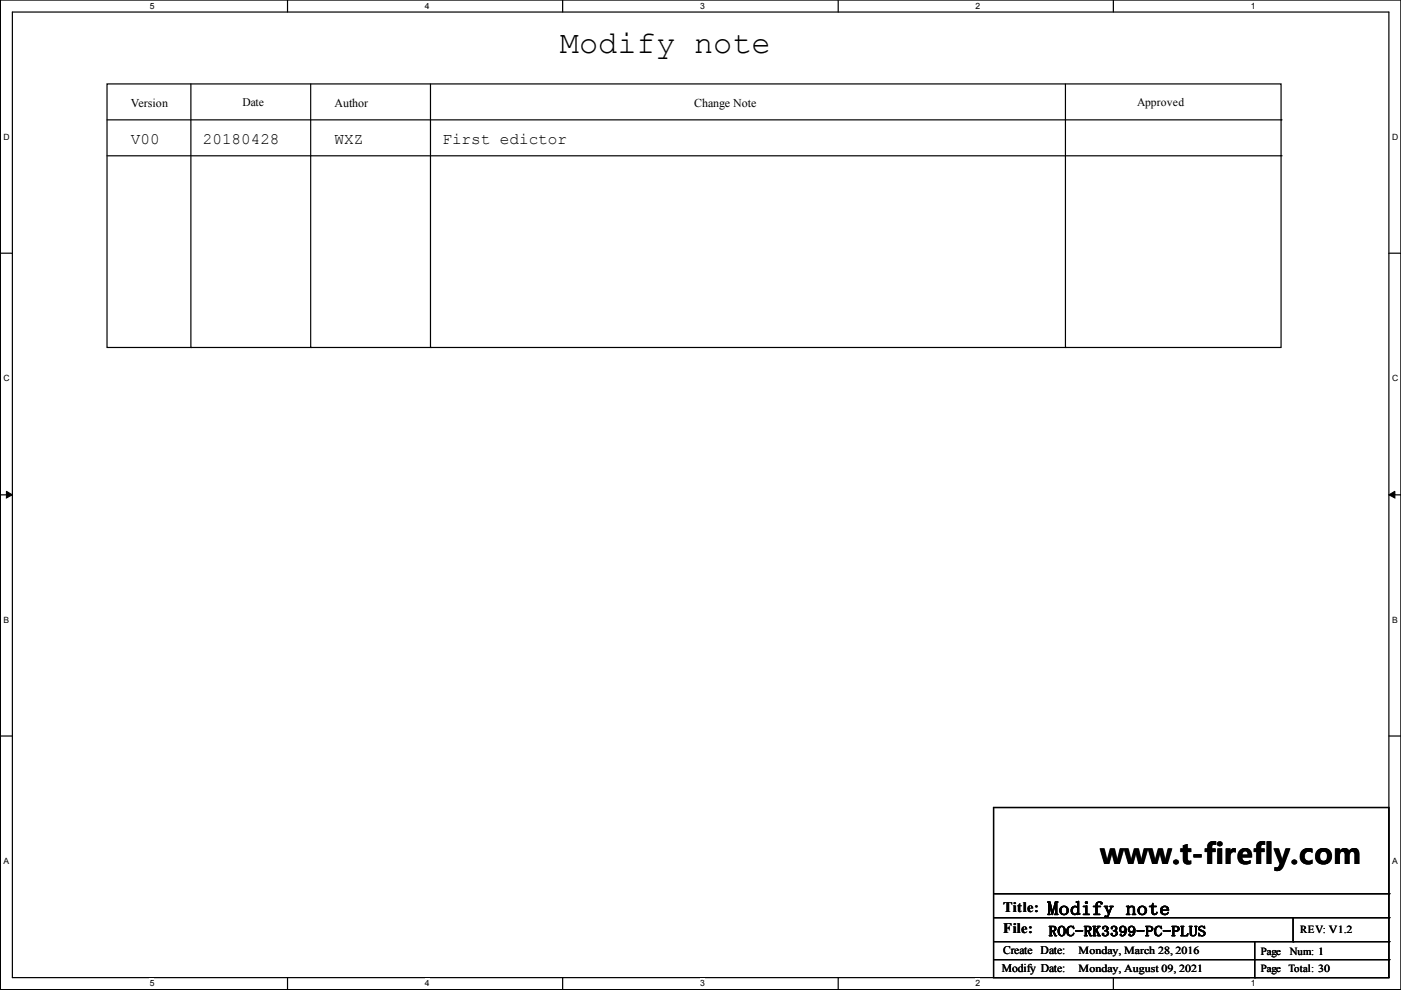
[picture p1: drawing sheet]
<svg xmlns="http://www.w3.org/2000/svg" width="297mm" height="210mm" viewBox="0 0 297 210" stroke-linecap="round" stroke-linejoin="round" font-family="sans-serif">
<defs><g id="words">
<text font-size="6.8" x="118.7" y="11.2">Modify note</text>
<text font-size="6" x="233.3" y="183.2">www.t-firefly.com</text>
<text font-size="4.1" x="222.1" y="194">Modify note</text>
<g font-size="3.4">
<text x="27.8" y="30.6">V00</text>
<text x="43" y="30.6">20180428</text>
<text x="71" y="30.6">WXZ</text>
<text x="93.8" y="30.6">First edictor</text>
</g>
<g font-size="3">
<text x="212.7" y="193.3">Title:</text>
<text x="212.7" y="197.9">File:</text>
<text x="222.3" y="198.5">ROC-RK3399-PC-PLUS</text>
</g>
<g font-size="2.5">
<text x="27.8" y="22.6">Version</text>
<text x="51.4" y="22.5">Date</text>
<text x="71" y="22.6">Author</text>
<text x="147.2" y="22.6">Change Note</text>
<text x="241.1" y="22.5">Approved</text>
<text x="212.7" y="202.4">Create Date:</text>
<text x="212.4" y="206.2">Modify Date:</text>
</g>
<g font-size="2.3">
<text x="275.7" y="197.9">REV: V1.2</text>
<text x="228.7" y="202.2">Monday, March 28, 2016</text>
<text x="267.3" y="202.5">Page</text>
<text x="273.5" y="202.5">Num: 1</text>
<text x="228.7" y="206">Monday, August 09, 2021</text>
<text x="267.3" y="206">Page</text>
<text x="273.2" y="206">Total: 30</text>
</g>
<g font-size="1.8">
<text x="31.7" y="1.9">5</text>
<text x="90.1" y="1.9">4</text>
<text x="148.4" y="1.9">3</text>
<text x="206.8" y="1.9">2</text>
<text x="265.2" y="1.9">1</text>
<text x=".8" y="29.7">D</text>
<text x="295.1" y="29.7">D</text>
<text x=".8" y="80.9">C</text>
<text x="295.1" y="80.9">C</text>
<text x=".8" y="132.1">B</text>
<text x="295.1" y="132.1">B</text>
<text x=".8" y="183.2">A</text>
<text x="295.1" y="183.2">A</text>
<text x="31.7" y="209.1">5</text>
<text x="90.1" y="209.1">4</text>
<text x="148.4" y="209.1">3</text>
<text x="206.8" y="209.1">2</text>
<text x="265.2" y="209.1">1</text>
</g>
</g></defs>
<path d="M.1 0h296.9v209.8h-296.9zM2.6 2.6h291.9v204.7h-291.9z" fill="none" stroke="#000" stroke-width=".25"/>
<g fill="#fff">
<path d="M31.8 .3h.9v1.9h-.9z"/>
<path d="M31.8 207.5h.9v2h-.9z"/>
</g>
<path d="M61 0v2.6M61 207.3v2.5" fill="none" stroke="#000" stroke-width=".25"/>
<g fill="#fff">
<path d="M90.1 .3h.9v1.9h-.9z"/>
<path d="M90.1 207.5h.9v2h-.9z"/>
</g>
<path d="M119.3 0v2.6M119.3 207.3v2.5" fill="none" stroke="#000" stroke-width=".25"/>
<g fill="#fff">
<path d="M148.4 .3h1v1.9h-1z"/>
<path d="M148.4 207.5h1v2h-1z"/>
</g>
<path d="M177.7 0v2.6M177.7 207.3v2.5" fill="none" stroke="#000" stroke-width=".25"/>
<g fill="#fff">
<path d="M206.8 .3h1v1.9h-1z"/>
<path d="M206.8 207.5h1v2h-1z"/>
</g>
<path d="M236.1 0v2.6M236.1 207.3v2.5" fill="none" stroke="#000" stroke-width=".25"/>
<g fill="#fff">
<path d="M265.2 .3h.9v1.9h-.9z"/>
<path d="M265.2 207.5h.9v2h-.9z"/>
<path d="M.8 28.1h1.1v2h-1.1z"/>
<path d="M295.1 28.1h1.2v2h-1.2z"/>
<path d="M.8 79.3h1.1v1.9h-1.1z"/>
<path d="M295.1 79.3h1.2v1.9h-1.2z"/>
</g>
<path d="M.1 53.7h2.5M294.5 53.7h2.5" fill="none" stroke="#000" stroke-width=".25"/>
<g fill="#fff">
<path d="M.8 130.5h1.1v1.9h-1.1z"/>
<path d="M295.1 130.5h1.1v1.9h-1.1z"/>
</g>
<path d="M.1 104.9h2.5M294.5 104.9h2.5" fill="none" stroke="#000" stroke-width=".25"/>
<path d="M1.4 104.2l1.2 .7-1.2 .7zM294.5 104.9l1.2-.7v1.4z" fill="#000" stroke="#000" stroke-width=".21"/>
<g fill="#fff">
<path d="M.8 181.6h1v2h-1z"/>
<path d="M295.1 181.6h1.1v2h-1.1z"/>
</g>
<g fill="none" stroke="#000" stroke-width=".25">
<path d="M22.7 17.8h248.9v55.9h-248.9zM40.5 17.8v55.9M65.9 17.8v55.9M91.3 17.8v55.9M225.9 17.8v55.9M22.7 25.4h248.9M22.7 33h248.9M271.6 25.4h.1M271.6 33h.1M40.5 73.7h.1M65.9 73.7h.1M91.3 73.7h.1"/>
<path d="M225.9 73.7h.1M.1 156.1h2.5M294.5 156.1h2.5M210.7 171.2h83.8v36.1h-83.8zM210.7 189.5h83.8M210.7 194.6h83.8M210.7 199.7h83.8M266 199.7v7.6M274.2 199.7h.1M274.2 194.6v5.1M294.5 189.5h.1M294.5 194.6h.1"/>
<path d="M294.5 199.7h.1M210.7 203.5h83.8M266 207.3h.1M294.5 203.5h.1"/>
</g>
<use href="#words"/>
</svg>
